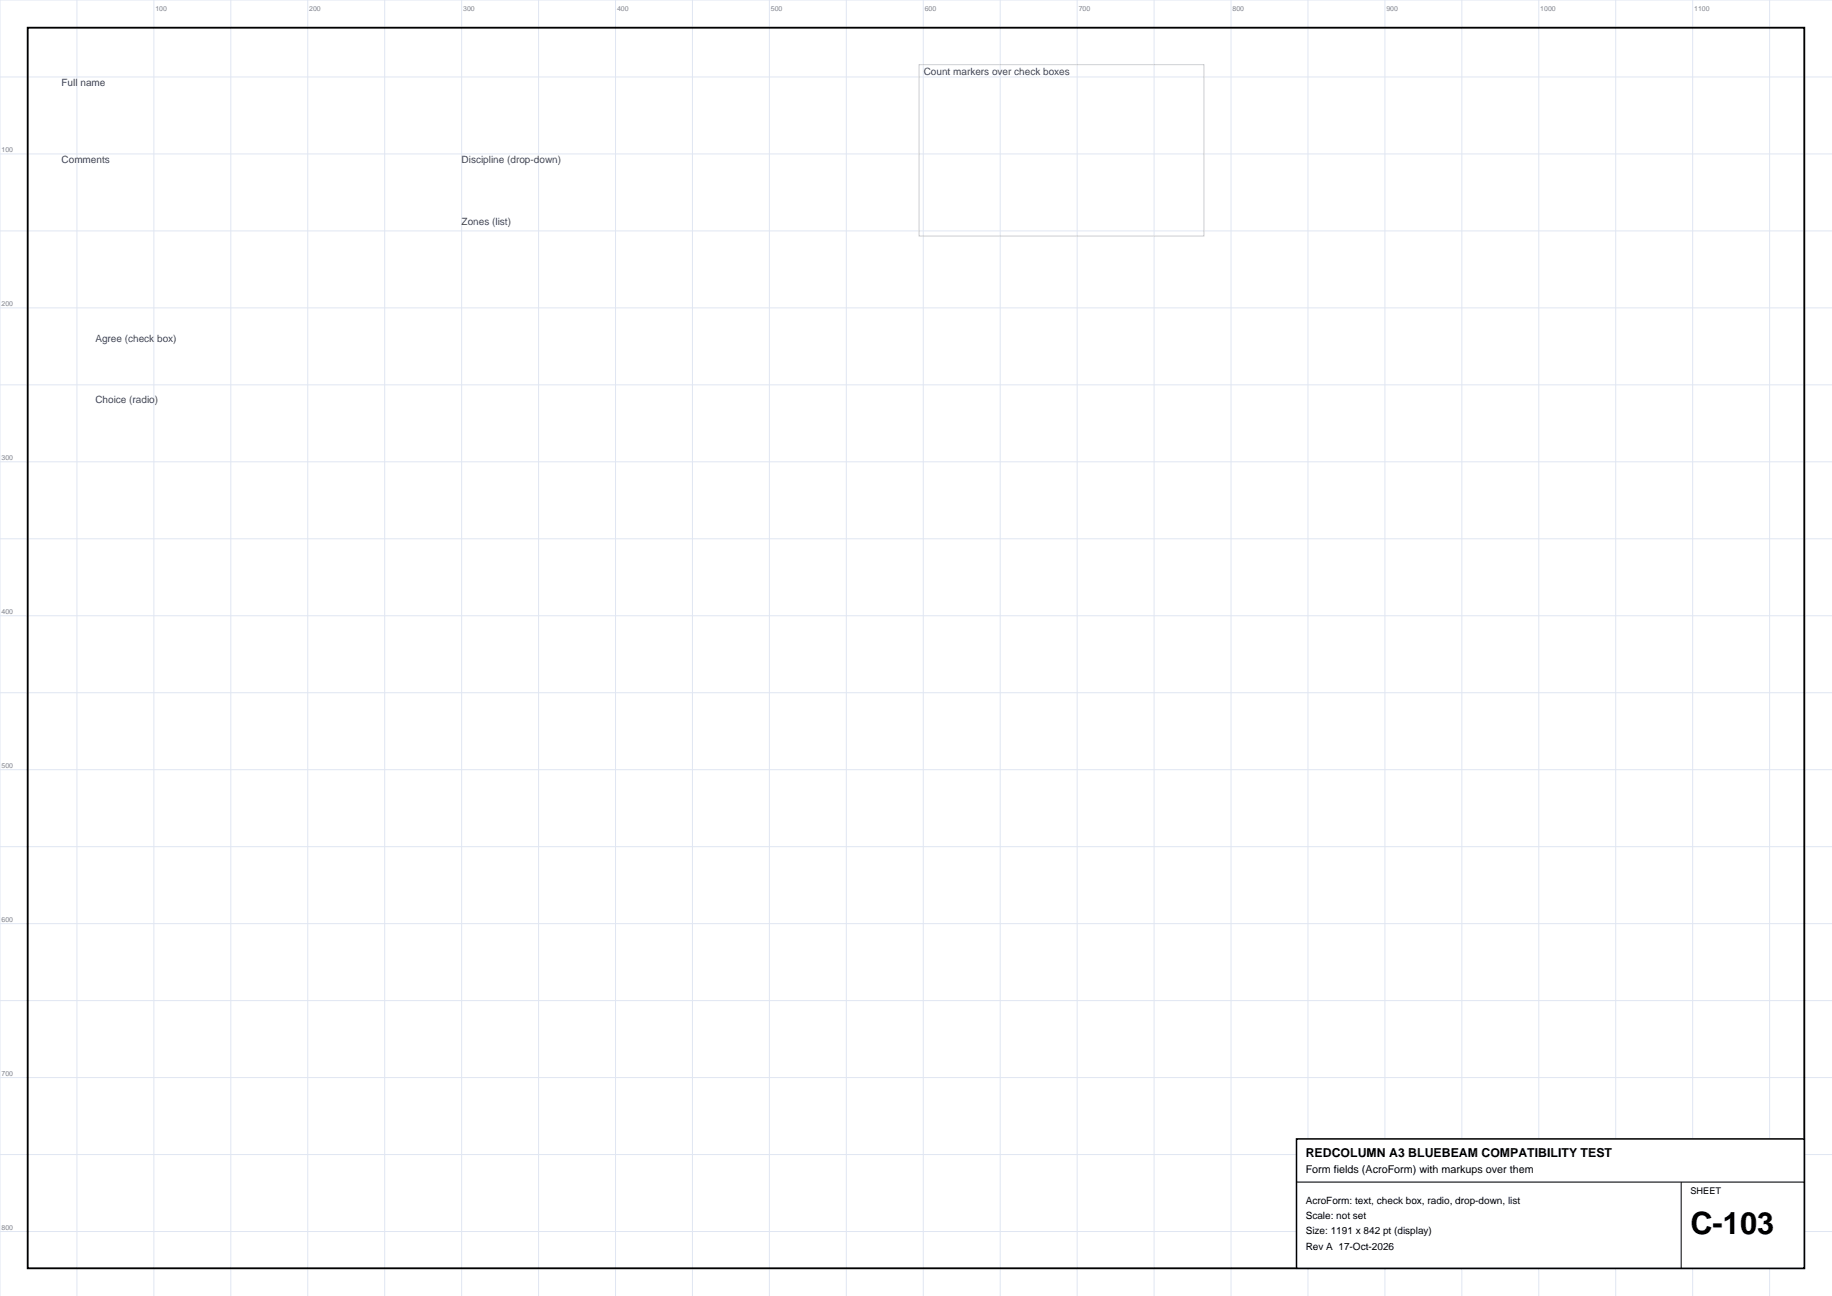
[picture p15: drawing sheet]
<svg xmlns="http://www.w3.org/2000/svg" width="420mm" height="297mm" viewBox="0 0 420 297" stroke-linecap="round" stroke-linejoin="round" font-family="sans-serif">
<defs><g id="words">
<text font-size="7.1" x="387.5" y="282.9">C-103</text>
<text font-size="2.8" x="299.3" y="265.3">REDCOLUMN A3 BLUEBEAM COMPATIBILITY TEST</text>
<text font-size="2.5" x="299.3" y="268.8">Form fields (AcroForm) with markups over them</text>
<g font-size="2.3" fill="#334073">
<text x="211.8" y="17.3">Count markers over check boxes</text>
<text x="14.1" y="19.8">Full name</text>
<text x="14.1" y="37.4">Comments</text>
<text x="105.8" y="37.4">Discipline (drop-down)</text>
<text x="105.8" y="51.5">Zones (list)</text>
<text x="21.9" y="78.3">Agree (check box)</text>
<text x="21.9" y="92.4">Choice (radio)</text>
</g>
<g font-size="2.3">
<text x="299.3" y="275.8">AcroForm: text, check box, radio, drop-down, list</text>
<text x="299.3" y="279.4">Scale: not set</text>
<text x="299.3" y="282.9">Size: 1191 x 842 pt (display)</text>
<text x="299.3" y="286.4">Rev A 17-Oct-2026</text>
</g>
<text font-size="2.1" x="387.5" y="273.7">SHEET</text>
<g font-size="1.6" fill="#738099">
<text x="35.6" y="2.5">100</text>
<text x="70.9" y="2.5">200</text>
<text x="106.2" y="2.5">300</text>
<text x="141.5" y="2.5">400</text>
<text x="176.7" y="2.5">500</text>
<text x="212" y="2.5">600</text>
<text x="247.3" y="2.5">700</text>
<text x="282.6" y="2.5">800</text>
<text x="317.9" y="2.5">900</text>
<text x="353.1" y="2.5">1000</text>
<text x="388.4" y="2.5">1100</text>
<text x=".4" y="34.9">100</text>
<text x=".4" y="70.2">200</text>
<text x=".4" y="105.5">300</text>
<text x=".4" y="140.8">400</text>
<text x=".4" y="176">500</text>
<text x=".4" y="211.3">600</text>
<text x=".4" y="246.6">700</text>
<text x=".4" y="281.9">800</text>
</g>
</g></defs>
<g fill="none" stroke="#e0e6f2" stroke-width=".23">
<path d="M0 17.6h420M17.6 0v297M35.3 0v297M52.9 0v297M70.6 0v297M88.2 0v297M105.8 0v297M123.5 0v297M141.1 0v297M158.7 0v297M176.4 0v297M194 0v297"/>
<path d="M211.7 0v297M229.3 0v297M246.9 0v297M264.6 0v297M282.2 0v297M299.9 0v297M317.5 0v297M335.1 0v297M352.8 0v297M370.4 0v297M388.1 0v297M405.7 0v297"/>
<path d="M420 0h-420v297M0 35.3h420M0 52.9h420M0 70.6h420M0 88.2h420M0 105.8h420M0 123.5h420M0 141.1h420M0 158.7h420M0 176.4h420M0 194h420M0 211.7h420"/>
<path d="M0 229.3h420M0 246.9h420M0 264.6h420M0 282.2h420"/>
</g>
<path d="M6.3 6.3h407.3v284.4h-407.3z" fill="none" stroke="#000" stroke-width=".42"/>
<path d="M210.7 14.8h65.3v39.3h-65.3z" fill="none" stroke="#ccc" stroke-width=".23"/>
<path d="M297.2 261h116.4v29.7h-116.4z" fill="#fff" stroke="#000" stroke-width=".35"/>
<path d="M297.2 270.9h116.4M385.4 270.9v19.8" fill="none" stroke="#000" stroke-width=".23"/>
<use href="#words"/>
</svg>
